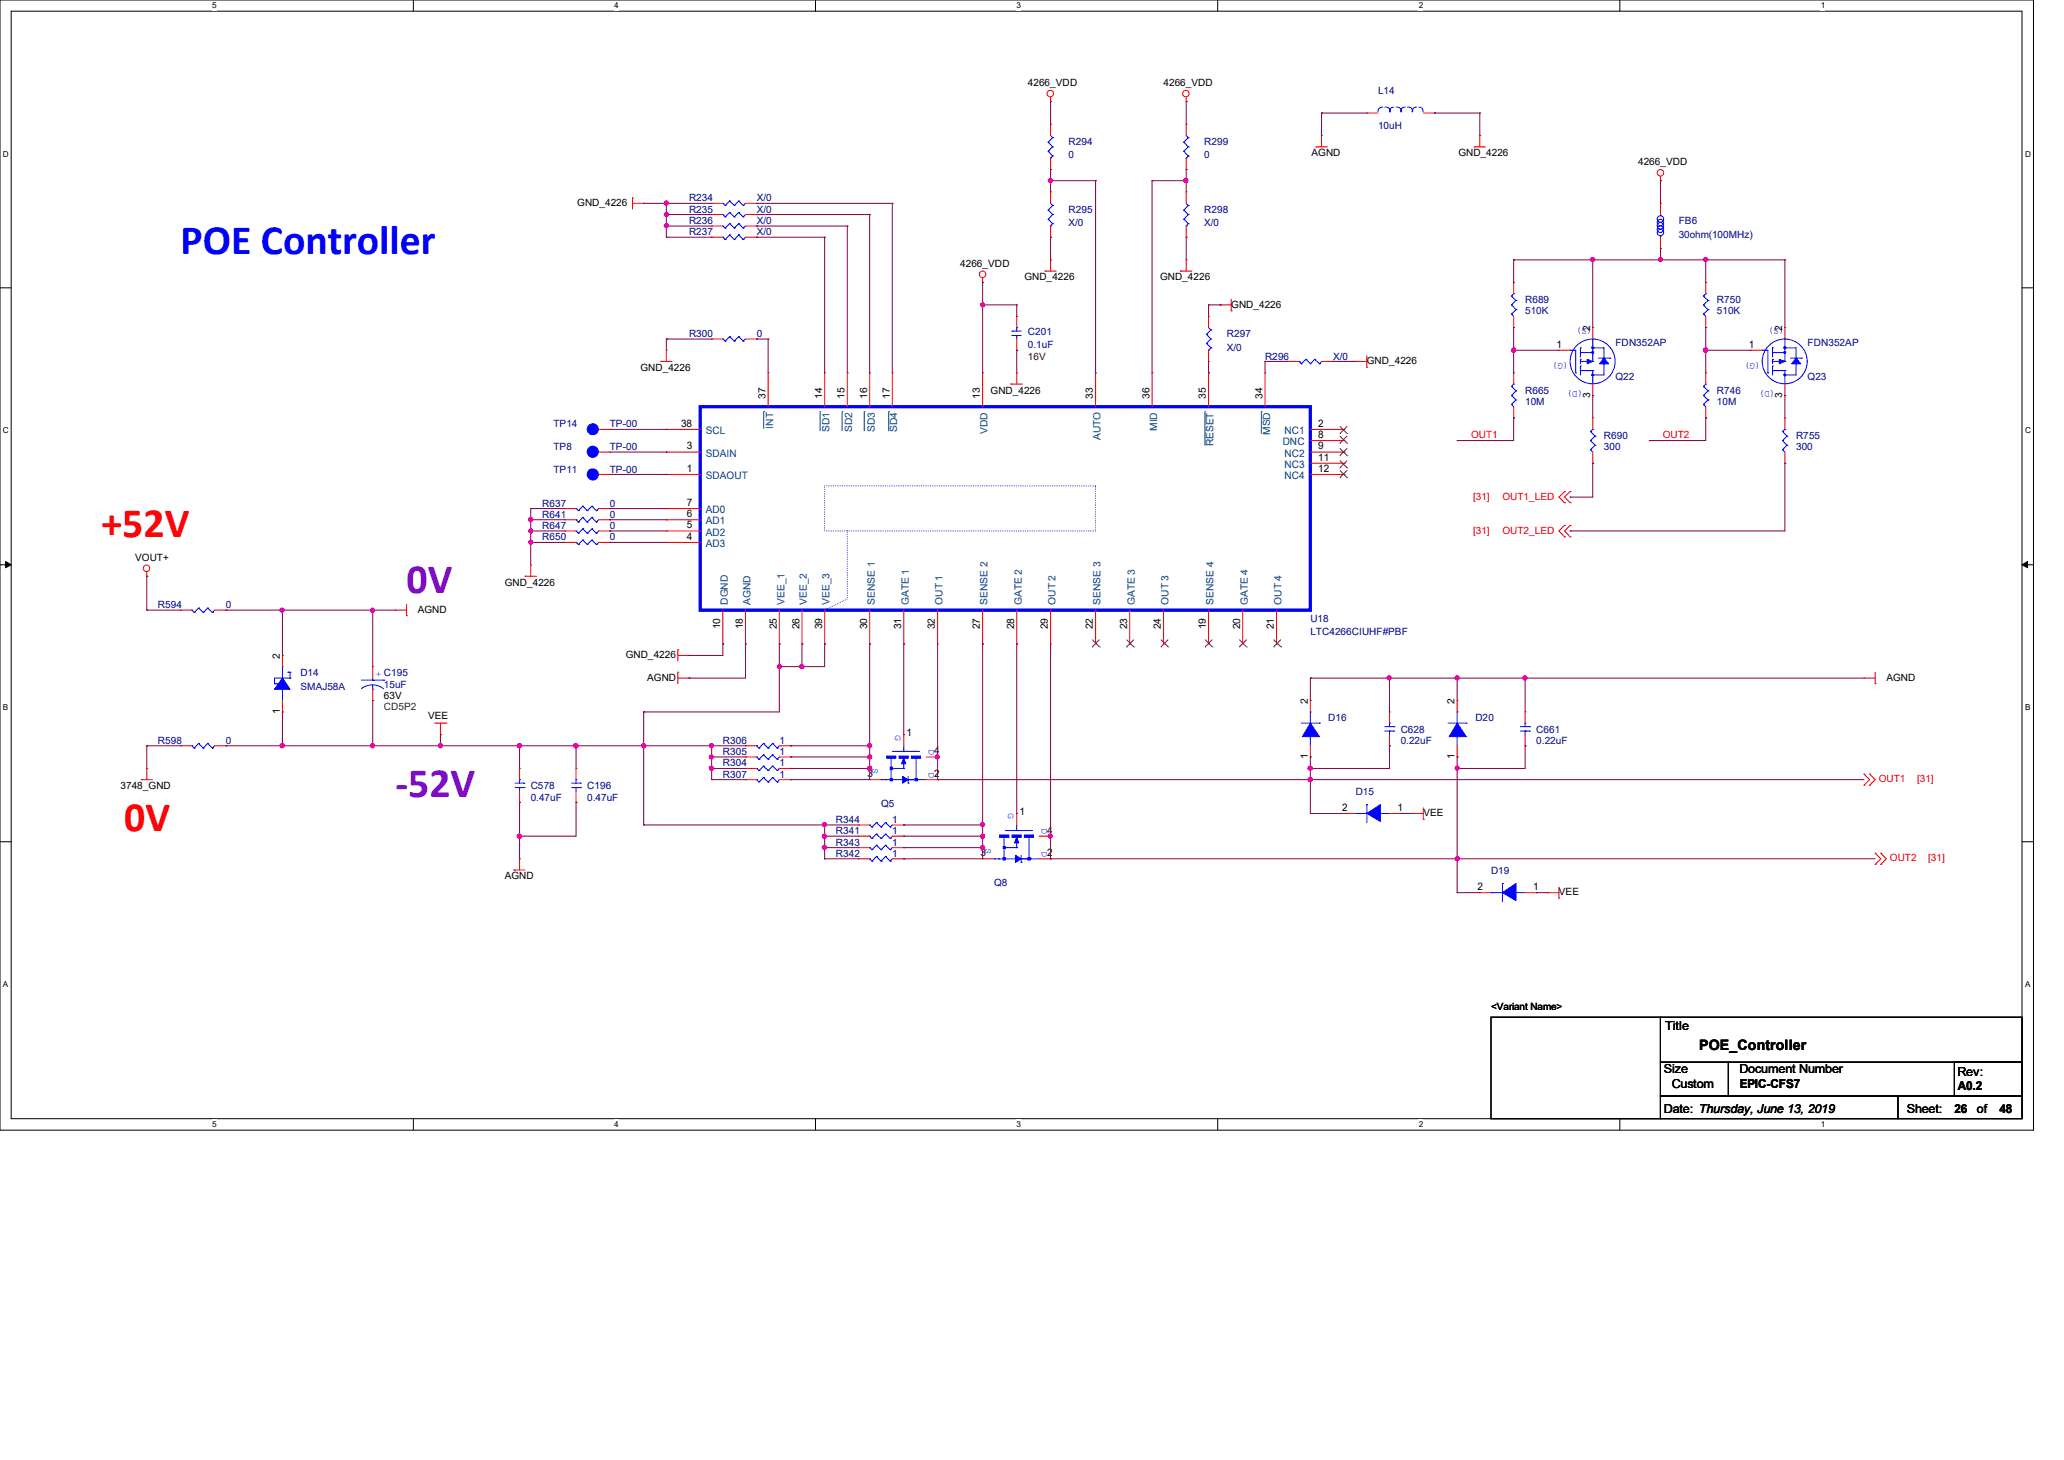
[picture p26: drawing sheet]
<svg xmlns="http://www.w3.org/2000/svg" width="297mm" height="210mm" viewBox="0 0 297 210" stroke-linecap="round" stroke-linejoin="round" font-family="sans-serif">
<defs><g id="words">
<text font-size="6" fill="#00f" x="26" y="36.6">POE Controller</text>
<g font-size="6" fill="#f00">
<text x="14.6" y="77.2">+52V</text>
<text x="17.9" y="119.5">0V</text>
</g>
<g font-size="6" fill="#8000ff">
<text x="58.5" y="85.3">0V</text>
<text x="56.9" y="114.6">-52V</text>
</g>
<text font-size="2.1" x="244.5" y="151">POE_Controller</text>
<g font-size="1.8">
<text x="239.6" y="148.2">Title</text>
<text x="239.4" y="154.4">Size</text>
<text x="250.3" y="154.4">Document Number</text>
<text x="281.7" y="154.7">Rev:</text>
<text x="239.4" y="160.1">Date: Thursday, June 13, 2019</text>
<text x="240.6" y="156.5">Custom</text>
<text x="250.3" y="156.5">EPIC-CFS7</text>
<text x="274.4" y="160.1">Sheet:</text>
<text x="281.2" y="160.1">26</text>
<text x="281.7" y="156.7">A0.2</text>
<text x="284.5" y="160.1">of</text>
<text x="287.7" y="160.1">48</text>
</g>
<g font-size="1.5">
<text x="224" y="50">1</text>
<text x="251.6" y="50">1</text>
<text x="98" y="61.4">38</text>
<text x="98.8" y="64.6">3</text>
<text x="189.7" y="61.4">2</text>
<text x="189.7" y="63">8</text>
<text x="189.7" y="64.6">9</text>
<text x="98.8" y="67.9">1</text>
<text x="189.7" y="66.3">11</text>
<text x="189.7" y="67.9">12</text>
<text x="98.8" y="72.8">7</text>
<text x="98.8" y="74.4">6</text>
<text x="98.8" y="76">5</text>
<text x="98.8" y="77.6">4</text>
<text x="130.4" y="105.8">1</text>
<text x="124.8" y="111.8">3</text>
<text x="134.4" y="111.8">2</text>
<text x="134.4" y="108.5">4</text>
<text x="146.7" y="117.2">1</text>
<text x="150.7" y="119.9">4</text>
<text x="193.1" y="116.6">2</text>
<text x="201.1" y="116.6">1</text>
<text x="141.1" y="123.1">3</text>
<text x="150.7" y="123.1">2</text>
<text x="212.6" y="128">2</text>
<text x="220.6" y="128">1</text>
</g>
<g font-size="1.5" fill="#004080">
<text x="101.6" y="62.4">SCL</text>
<text x="101.6" y="65.7">SDAIN</text>
<text x="184.6" y="64">DNC</text>
<text x="184.8" y="62.4">NC1</text>
<text x="184.8" y="65.7">NC2</text>
<text x="101.6" y="68.9">SDAOUT</text>
<text x="184.8" y="67.3">NC3</text>
<text x="184.8" y="68.9">NC4</text>
<text x="101.6" y="73.8">AD0</text>
<text x="101.6" y="75.4">AD1</text>
<text x="101.6" y="77">AD2</text>
<text x="101.6" y="78.7">AD3</text>
</g>
<g font-size="1.4">
<text x="147.9" y="12.4">4266_VDD</text>
<text x="167.4" y="12.4">4266_VDD</text>
<text x="188.7" y="22.5">AGND</text>
<text x="209.9" y="22.5">GND_4226</text>
<text x="235.7" y="23.8">4266_VDD</text>
<text x="83.1" y="29.6">GND_4226</text>
<text x="138.2" y="38.4">4266_VDD</text>
<text x="147.4" y="40.3">GND_4226</text>
<text x="166.9" y="40.3">GND_4226</text>
<text x="177.2" y="44.2">GND_4226</text>
<text x="228.8" y="47.6" transform="rotate(-90 228.8 47.6)">2</text>
<text x="256.5" y="47.6" transform="rotate(-90 256.5 47.6)">2</text>
<text x="92.2" y="53.3">GND_4226</text>
<text x="196.7" y="52.4">GND_4226</text>
<text x="110.2" y="57.4" transform="rotate(-90 110.2 57.4)">37</text>
<text x="118.3" y="57.4" transform="rotate(-90 118.3 57.4)">14</text>
<text x="121.5" y="57.4" transform="rotate(-90 121.5 57.4)">15</text>
<text x="124.8" y="57.4" transform="rotate(-90 124.8 57.4)">16</text>
<text x="128" y="57.4" transform="rotate(-90 128 57.4)">17</text>
<text x="141" y="57.4" transform="rotate(-90 141 57.4)">13</text>
<text x="142.5" y="56.6">GND_4226</text>
<text x="157.3" y="57.4" transform="rotate(-90 157.3 57.4)">33</text>
<text x="165.4" y="57.4" transform="rotate(-90 165.4 57.4)">36</text>
<text x="173.5" y="57.4" transform="rotate(-90 173.5 57.4)">35</text>
<text x="181.7" y="57.4" transform="rotate(-90 181.7 57.4)">34</text>
<text x="228.8" y="57.2" transform="rotate(-90 228.8 57.2)">3</text>
<text x="256.5" y="57.2" transform="rotate(-90 256.5 57.2)">3</text>
<text x="19.5" y="80.7">VOUT+</text>
<text x="60.1" y="88.1">AGND</text>
<text x="72.6" y="84.2">GND_4226</text>
<text x="40.3" y="94.7" transform="rotate(-90 40.3 94.7)">2</text>
<text x="90" y="94.7">GND_4226</text>
<text x="103.6" y="90.5" transform="rotate(-90 103.6 90.5)">10</text>
<text x="106.9" y="90.5" transform="rotate(-90 106.9 90.5)">18</text>
<text x="111.8" y="90.5" transform="rotate(-90 111.8 90.5)">25</text>
<text x="115" y="90.5" transform="rotate(-90 115 90.5)">26</text>
<text x="118.3" y="90.5" transform="rotate(-90 118.3 90.5)">39</text>
<text x="124.8" y="90.5" transform="rotate(-90 124.8 90.5)">30</text>
<text x="129.7" y="90.5" transform="rotate(-90 129.7 90.5)">31</text>
<text x="134.5" y="90.5" transform="rotate(-90 134.5 90.5)">32</text>
<text x="141" y="90.5" transform="rotate(-90 141 90.5)">27</text>
<text x="145.9" y="90.5" transform="rotate(-90 145.9 90.5)">28</text>
<text x="150.8" y="90.5" transform="rotate(-90 150.8 90.5)">29</text>
<text x="157.3" y="90.5" transform="rotate(-90 157.3 90.5)">22</text>
<text x="162.2" y="90.5" transform="rotate(-90 162.2 90.5)">23</text>
<text x="167.1" y="90.5" transform="rotate(-90 167.1 90.5)">24</text>
<text x="173.5" y="90.5" transform="rotate(-90 173.5 90.5)">19</text>
<text x="178.4" y="90.5" transform="rotate(-90 178.4 90.5)">20</text>
<text x="183.3" y="90.5" transform="rotate(-90 183.3 90.5)">21</text>
<text x="55.2" y="100.5">63V</text>
<text x="93.1" y="97.9">AGND</text>
<text x="188.2" y="101.3" transform="rotate(-90 188.2 101.3)">2</text>
<text x="209.3" y="101.3" transform="rotate(-90 209.3 101.3)">2</text>
<text x="271.4" y="97.9">AGND</text>
<text x="40.3" y="102.7" transform="rotate(-90 40.3 102.7)">1</text>
<text x="61.6" y="103.4">VEE</text>
<text x="17.4" y="113.5">3748_GND</text>
<text x="188.2" y="109.2" transform="rotate(-90 188.2 109.2)">1</text>
<text x="209.3" y="109.2" transform="rotate(-90 209.3 109.2)">1</text>
<text x="204.8" y="117.4">VEE</text>
<text x="72.6" y="126.5">AGND</text>
<text x="224.3" y="128.8">VEE</text>
<text x="214.6" y="145.2">&lt;Variant Name&gt;</text>
</g>
<g font-size="1.4" fill="#000080">
<text x="198.3" y="13.5">L14</text>
<text x="153.8" y="20.8">R294</text>
<text x="153.8" y="22.8">0</text>
<text x="173.3" y="20.8">R299</text>
<text x="173.3" y="22.8">0</text>
<text x="198.3" y="18.6">10uH</text>
<text x="99.1" y="29">R234</text>
<text x="108.9" y="29">X/0</text>
<text x="99.1" y="32.2">R236</text>
<text x="99.1" y="33.9">R237</text>
<text x="99.1" y="30.6">R235</text>
<text x="108.9" y="32.2">X/0</text>
<text x="108.9" y="33.9">X/0</text>
<text x="108.9" y="30.6">X/0</text>
<text x="153.8" y="30.6">R295</text>
<text x="153.8" y="32.6">X/0</text>
<text x="173.3" y="30.6">R298</text>
<text x="173.3" y="32.6">X/0</text>
<text x="241.6" y="32.2">FB6</text>
<text x="241.6" y="34.2">30ohm(100MHz)</text>
<text x="219.5" y="43.6">R689</text>
<text x="219.5" y="45.2">510K</text>
<text x="247.1" y="43.6">R750</text>
<text x="247.1" y="45.2">510K</text>
<text x="99.1" y="48.5">R300</text>
<text x="108.9" y="48.5">0</text>
<text x="147.9" y="48.2">C201</text>
<text x="147.9" y="50.1">0.1uF</text>
<text x="176.5" y="48.5">R297</text>
<text x="176.5" y="50.4">X/0</text>
<text x="182" y="51.7">R296</text>
<text x="191.8" y="51.7">X/0</text>
<text x="232.5" y="49.8">FDN352AP</text>
<text x="260.1" y="49.8">FDN352AP</text>
<text x="219.5" y="56.6">R665</text>
<text x="219.5" y="58.3">10M</text>
<text x="232.5" y="54.7">Q22</text>
<text x="247.1" y="56.6">R746</text>
<text x="247.1" y="58.3">10M</text>
<text x="260.1" y="54.7">Q23</text>
<text x="79.6" y="61.5">TP14</text>
<text x="79.6" y="64.7">TP8</text>
<text x="87.8" y="61.5">TP-00</text>
<text x="87.8" y="64.7">TP-00</text>
<text x="230.8" y="63.1">R690</text>
<text x="230.8" y="64.7">300</text>
<text x="258.5" y="63.1">R755</text>
<text x="258.5" y="64.7">300</text>
<text x="79.6" y="68">TP11</text>
<text x="87.8" y="68">TP-00</text>
<text x="78" y="77.7">R650</text>
<text x="78" y="74.5">R641</text>
<text x="78" y="76.1">R647</text>
<text x="78" y="72.9">R637</text>
<text x="87.8" y="77.7">0</text>
<text x="87.8" y="74.5">0</text>
<text x="87.8" y="76.1">0</text>
<text x="87.8" y="72.9">0</text>
<text x="22.7" y="87.5">R594</text>
<text x="32.5" y="87.5">0</text>
<text x="188.6" y="89.5">U18</text>
<text x="188.6" y="91.4">LTC4266CIUHF#PBF</text>
<text x="43.2" y="97.2">D14</text>
<text x="43.2" y="99.2">SMAJ58A</text>
<text x="55.2" y="98.9">15uF</text>
<text x="22.7" y="107">R598</text>
<text x="32.5" y="107">0</text>
<text x="104" y="107">R306</text>
<text x="112.1" y="107">1</text>
<text x="191.1" y="103.8">D16</text>
<text x="201.6" y="105.4">C628</text>
<text x="201.6" y="107">0.22uF</text>
<text x="212.3" y="103.8">D20</text>
<text x="221.1" y="105.4">C661</text>
<text x="221.1" y="107">0.22uF</text>
<text x="76.4" y="113.5">C578</text>
<text x="84.5" y="113.5">C196</text>
<text x="104" y="111.9">R307</text>
<text x="104" y="110.2">R304</text>
<text x="104" y="108.6">R305</text>
<text x="112.1" y="111.9">1</text>
<text x="112.1" y="110.2">1</text>
<text x="112.1" y="108.6">1</text>
<text x="76.4" y="115.1">0.47uF</text>
<text x="84.5" y="115.1">0.47uF</text>
<text x="120.3" y="118.4">R344</text>
<text x="126.8" y="116.1">Q5</text>
<text x="128.4" y="118.4">1</text>
<text x="195.1" y="114.3">D15</text>
<text x="120.3" y="123.3">R342</text>
<text x="120.3" y="120">R341</text>
<text x="120.3" y="121.6">R343</text>
<text x="128.4" y="123.3">1</text>
<text x="128.4" y="120">1</text>
<text x="128.4" y="121.6">1</text>
<text x="214.6" y="125.7">D19</text>
<text x="143" y="127.5">Q8</text>
</g>
<g font-size="1.4" fill="#00f">
<text x="229.2" y="47.2" transform="rotate(-180 229.2 47.2)">(S)</text>
<text x="256.8" y="47.2" transform="rotate(-180 256.8 47.2)">(S)</text>
<text x="225.7" y="52.3" transform="rotate(-180 225.7 52.3)">(G)</text>
<text x="253.4" y="52.3" transform="rotate(-180 253.4 52.3)">(G)</text>
<text x="227.9" y="56.2" transform="rotate(-180 227.9 56.2)">(D)</text>
<text x="255.5" y="56.2" transform="rotate(-180 255.5 56.2)">(D)</text>
<text x="54.1" y="97.4">+ C195</text>
</g>
<text font-size="1.4" fill="#400000" x="147.9" y="51.7">16V</text>
<g font-size="1.4" fill="#004080">
<text x="111.3" y="61.6" transform="rotate(-90 111.3 61.6)">INT</text>
<text x="119.4" y="62.1" transform="rotate(-90 119.4 62.1)">SD1</text>
<text x="122.6" y="62.1" transform="rotate(-90 122.6 62.1)">SD2</text>
<text x="125.9" y="62.1" transform="rotate(-90 125.9 62.1)">SD3</text>
<text x="129.1" y="62.1" transform="rotate(-90 129.1 62.1)">SD4</text>
<text x="142.1" y="62.4" transform="rotate(-90 142.1 62.4)">VDD</text>
<text x="158.4" y="63.3" transform="rotate(-90 158.4 63.3)">AUTO</text>
<text x="166.5" y="61.9" transform="rotate(-90 166.5 61.9)">MID</text>
<text x="174.6" y="64.2" transform="rotate(-90 174.6 64.2)">RESET</text>
<text x="182.8" y="62.5" transform="rotate(-90 182.8 62.5)">MSD</text>
<text x="104.7" y="87" transform="rotate(-90 104.7 87)">DGND</text>
<text x="108" y="87" transform="rotate(-90 108 87)">AGND</text>
<text x="112.9" y="87" transform="rotate(-90 112.9 87)">VEE_1</text>
<text x="116.1" y="87" transform="rotate(-90 116.1 87)">VEE_2</text>
<text x="119.4" y="87" transform="rotate(-90 119.4 87)">VEE_3</text>
<text x="125.9" y="87" transform="rotate(-90 125.9 87)">SENSE 1</text>
<text x="130.8" y="87" transform="rotate(-90 130.8 87)">GATE 1</text>
<text x="135.6" y="87" transform="rotate(-90 135.6 87)">OUT 1</text>
<text x="142.1" y="87" transform="rotate(-90 142.1 87)">SENSE 2</text>
<text x="147" y="87" transform="rotate(-90 147 87)">GATE 2</text>
<text x="151.9" y="87" transform="rotate(-90 151.9 87)">OUT 2</text>
<text x="158.4" y="87" transform="rotate(-90 158.4 87)">SENSE 3</text>
<text x="163.3" y="87" transform="rotate(-90 163.3 87)">GATE 3</text>
<text x="168.2" y="87" transform="rotate(-90 168.2 87)">OUT 3</text>
<text x="174.6" y="87" transform="rotate(-90 174.6 87)">SENSE 4</text>
<text x="179.5" y="87" transform="rotate(-90 179.5 87)">GATE 4</text>
<text x="184.4" y="87" transform="rotate(-90 184.4 87)">OUT 4</text>
</g>
<g font-size="1.4" fill="#f00">
<text x="211.7" y="63">OUT1</text>
<text x="239.3" y="63">OUT2</text>
<text x="212" y="71.9">[31]</text>
<text x="216.2" y="71.9">OUT1_LED</text>
<text x="212" y="76.8">[31]</text>
<text x="216.2" y="76.8">OUT2_LED</text>
<text x="270.3" y="112.5">OUT1</text>
<text x="275.9" y="112.5">[31]</text>
<text x="272" y="123.9">OUT2</text>
<text x="277.5" y="123.9">[31]</text>
</g>
<text font-size="1.4" fill="#008000" x="55.2" y="102.1">CD5P2</text>
<g font-size="1.3" fill="#00f">
<text x="128.8" y="105.7" transform="rotate(90 128.8 105.7)">G</text>
<text x="133.7" y="107.8" transform="rotate(90 133.7 107.8)">D</text>
<text x="125.5" y="110.5" transform="rotate(90 125.5 110.5)">S</text>
<text x="133.7" y="111" transform="rotate(90 133.7 111)">D</text>
<text x="145.1" y="117" transform="rotate(90 145.1 117)">G</text>
<text x="149.9" y="119.1" transform="rotate(90 149.9 119.1)">D</text>
<text x="141.8" y="121.9" transform="rotate(90 141.8 121.9)">S</text>
<text x="149.9" y="122.4" transform="rotate(90 149.9 122.4)">D</text>
</g>
<g font-size="1.2">
<text x="30.5" y="1.2">5</text>
<text x="88.4" y="1.2">4</text>
<text x="146.3" y="1.2">3</text>
<text x="204.1" y="1.2">2</text>
<text x="262" y="1.2">1</text>
<text x=".4" y="22.6">D</text>
<text x="291.4" y="22.6">D</text>
<text x=".4" y="62.3">C</text>
<text x="291.4" y="62.3">C</text>
<text x=".4" y="102.2">B</text>
<text x="291.4" y="102.2">B</text>
<text x=".4" y="142">A</text>
<text x="291.4" y="142">A</text>
<text x="30.5" y="162.1">5</text>
<text x="88.4" y="162.1">4</text>
<text x="146.3" y="162.1">3</text>
<text x="204.1" y="162.1">2</text>
<text x="262" y="162.1">1</text>
</g>
</g></defs>
<path d="M0 0h292.6v162.6h-292.6zM1.6 1.6h289.4v159.3h-289.4z" fill="none" stroke="#000" stroke-width=".14"/>
<g fill="#fff">
<path d="M30.5 .2h.6v1.3h-.6z"/>
<path d="M30.5 161.1h.6v1.3h-.6z"/>
</g>
<path d="M59.5 0v1.6M59.5 160.9v1.6" fill="none" stroke="#000" stroke-width=".14"/>
<g fill="#fff">
<path d="M88.4 .2h.6v1.3h-.6z"/>
<path d="M88.4 161.1h.6v1.3h-.6z"/>
</g>
<path d="M117.3 0v1.6M117.3 160.9v1.6" fill="none" stroke="#000" stroke-width=".14"/>
<g fill="#fff">
<path d="M146.3 .2h.6v1.3h-.6z"/>
<path d="M146.3 161.1h.6v1.3h-.6z"/>
</g>
<path d="M175.2 0v1.6M175.2 160.9v1.6" fill="none" stroke="#000" stroke-width=".14"/>
<g fill="#fff">
<path d="M204.1 .2h.6v1.3h-.6z"/>
<path d="M204.1 161.1h.6v1.3h-.6z"/>
</g>
<path d="M233.1 0v1.6M233.1 160.9v1.6" fill="none" stroke="#000" stroke-width=".14"/>
<g fill="#fff">
<path d="M262 .2h.6v1.3h-.6z"/>
<path d="M262 161.1h.6v1.3h-.6z"/>
<path d="M.4 21.5h.8v1.3h-.8z"/>
<path d="M291.4 21.5h.8v1.3h-.8z"/>
<path d="M.4 61.3h.8v1.3h-.8z"/>
<path d="M291.4 61.3h.8v1.3h-.8z"/>
</g>
<path d="M0 41.4h1.6M291 41.4h1.6" fill="none" stroke="#000" stroke-width=".14"/>
<g fill="#fff">
<path d="M.4 101.1h.7v1.3h-.7z"/>
<path d="M291.4 101.1h.7v1.3h-.7z"/>
</g>
<path d="M0 81.2h1.6M291 81.2h1.6" fill="none" stroke="#000" stroke-width=".14"/>
<path d="M.8 80.8l.8 .4-.8 .5zM291 81.2l.8-.4v.9z" fill="#000" stroke="#000" stroke-width=".14"/>
<g fill="#fff">
<path d="M.4 141h.7v1.3h-.7z"/>
<path d="M291.4 141h.7v1.3h-.7z"/>
</g>
<path d="M0 121.1h1.6M291 121.1h1.6M214.5 146.3h24.4v14.6h-24.4zM238.9 152.8h9.8v4.8h-9.8zM238.9 157.6h34.2v3.3h-34.2zM238.9 146.3h52.1v6.5h-52.1zM248.7 152.8h42.3v4.8h-42.3zM273.1 157.6h17.9v3.3h-17.9zM281.2 152.8h9.8v4.8h-9.8z" fill="none" stroke="#000" stroke-width=".14"/>
<g fill="none" stroke="#f00" stroke-width=".14">
<path d="M151.2 14.6h.1M151.2 17.9h.1M151.2 14v.6M151.2 17.9v1.6M170.7 14.6h.1M170.7 17.9h.1M170.7 14v.6M170.7 17.9v1.6M190.2 19.5h.1M190.2 19.5v1.6M196.7 16.3h.1M196.7 16.3h1.6"/>
<path d="M204.8 16.3h1.6M206.4 16.3h.1M212.9 19.5h.1M212.9 19.5v1.6M91 28.4h.1M91 28.4v1.7M91 29.3h1.6M92.6 29.3h.1M102.4 32.5h.1M102.4 34.1h.1M102.4 30.9h.1M102.4 29.3h.1"/>
<path d="M102.4 29.3h1.6M102.4 32.5h1.6M102.4 34.1h1.6M102.4 30.9h1.6M107.3 29.3h1.6M107.3 32.5h1.6M107.3 34.1h1.6M107.3 30.9h1.6M108.9 32.5h.1M108.9 34.1h.1M108.9 30.9h.1M108.9 29.3h.1"/>
<path d="M141.4 40v.6M150.4 39h.1M150.4 39h1.6M151.2 37.4h.1M151.2 24.4h.1M151.2 27.6h.1M151.2 34.1h.1M151.2 22.7v1.7M151.2 27.6v1.7M151.2 32.5v1.6M151.2 37.4v1.6M169.8 39h.1"/>
<path d="M169.8 39h1.7M170.7 37.4h.1M170.7 24.4h.1M170.7 27.6h.1M170.7 34.1h.1M170.7 22.7v1.7M170.7 27.6v1.7M170.7 32.5v1.6M170.7 37.4v1.6M189.4 21.1h.1M189.4 21.1h1.6M212.1 21.1h.1"/>
<path d="M212.1 21.1h1.6M238.9 26h.1M238.9 35.7h.1M238.9 29.3h.1M238.9 25.4v.6M238.9 29.3v1.6M238.9 34.1v1.6M95.1 52h.1M95.1 52h1.6M95.9 50.4h.1M95.9 50.4v1.6M102.4 48.8h.1"/>
<path d="M102.4 48.8h1.6M107.3 48.8h1.6M108.9 48.8h.1M110.5 53.6h.1M110.5 53.6v4.9M118.7 53.6h.1M118.7 53.6v4.9M121.9 53.6h.1M121.9 53.6v4.9M125.1 53.6h.1M125.1 53.6v4.9M128.4 53.6h.1"/>
<path d="M128.4 53.6v4.9M141.4 40.6h.1M141.4 53.6h.1M141.4 53.6v4.9M145.5 55.2h.1M145.5 55.2h1.6M146.3 53.6h.1M146.3 50.4h.1M146.3 45.5h.1M146.3 45.5v1.6M146.3 48.8v1.6M146.3 53.6v1.6"/>
<path d="M157.6 53.6h.1M157.6 53.6v4.9M165.8 53.6h.1M165.8 53.6v4.9M173.9 45.5h.1M173.9 52h.1M173.9 53.6h.1M173.9 45.5v1.6M173.9 50.4v1.6M173.9 53.6v4.9M175.6 43.9h.1M175.6 43.9h1.6"/>
<path d="M177.2 44.7h.1M177.2 43.1v1.6M182 53.6h.1M182 53.6v4.9M185.3 52h.1M185.3 52h1.6M190.2 52h1.6M191.8 52h.1M195.1 52h.1M195.1 52h1.6M196.7 52.8h.1M196.7 51.2v1.6"/>
<path d="M217.8 53.6h.1M217.8 47.1h.1M217.8 40.6h.1M217.8 40.6v1.6M217.8 45.5v1.6M217.8 53.6v1.6M217.8 58.5v1.6M224.3 50.4h.1M224.3 50.4h1.6M229.2 56.9h.1M229.2 47.1h.1M229.2 47.1v1.7"/>
<path d="M229.2 55.2v1.7M245.4 47.1h.1M245.4 40.6h.1M245.4 53.6h.1M245.4 40.6v1.6M245.4 45.5v1.6M245.4 53.6v1.6M245.4 58.5v1.6M252 50.4h.1M252 50.4h1.6M256.8 56.9h.1M256.8 47.1h.1"/>
<path d="M256.8 47.1v1.7M256.8 55.2v1.7M81.3 78h.1M81.3 74.8h.1M81.3 76.4h.1M81.3 73.2h.1M81.3 78h1.6M81.3 74.8h1.6M81.3 76.4h1.6M81.3 73.2h1.6M86.1 78h1.7M86.1 74.8h1.7"/>
<path d="M86.1 61.8h1.7M86.1 65h1.7M86.1 68.2h1.7M86.1 76.4h1.7M86.1 73.2h1.7M87.8 78h.1M87.8 74.8h.1M87.8 61.8h.1M87.8 65h.1M87.8 68.2h.1M87.8 76.4h.1M87.8 73.2h.1"/>
<path d="M95.9 73.2h.1M95.9 74.8h.1M95.9 76.4h.1M95.9 78h.1M95.9 61.8h.1M95.9 65h.1M95.9 68.2h.1M95.9 78h4.9M95.9 74.8h4.9M95.9 61.8h4.9M95.9 65h4.9M95.9 68.2h4.9"/>
<path d="M95.9 76.4h4.9M95.9 73.2h4.9M188.6 61.8h4.8M188.6 65h4.8M188.6 68.2h4.8M188.6 63.4h4.8M188.6 66.6h4.8M193.4 61.8h.1M193.4 63.4h.1M193.4 65h.1M193.4 66.6h.1M193.4 68.2h.1"/>
<path d="M217.8 60.1h.1M225.1 75.6h.1M225.1 77.2h.1M225.1 70.7h.1M225.1 72.3h.1M225.1 75.6l-.8 .8 .8 .8M225.1 70.7l-.8 .8 .8 .8M225.9 75.6h.1M225.9 77.2h.1M225.9 70.7h.1M225.9 72.3h.1M225.9 75.6l-.8 .8 .8 .8"/>
<path d="M225.9 70.7l-.8 .8 .8 .8M229.2 66.6h.1M229.2 60.1h.1M229.2 60.1v1.7M229.2 65v1.6M245.4 60.1h.1M256.8 66.6h.1M256.8 60.1h.1M256.8 60.1v1.7M256.8 65v1.6M21.1 82.9h.1M21.1 82.3v.6"/>
<path d="M26 87.8h.1M26 87.8h1.6M30.9 87.8h1.6M32.5 87.8h.1M40.6 94.3h.1M40.6 94.3v1.6M53.6 95.9h.1M53.6 95.9v1.6M53.6 99.1v1.7M56.9 87.8h.1M56.9 87.8h1.6M58.5 88.6h.1"/>
<path d="M58.5 87v1.6M75.6 82.9h.1M75.6 82.9h1.6M76.4 81.3h.1M76.4 81.3v1.6M97.5 93.5h.1M97.5 96.7h.1M97.5 97.5h1.6M97.5 93.5v1.6M97.5 96.7v1.6M97.5 94.3h1.6M99.1 94.3h.1"/>
<path d="M99.1 97.5h.1M104 92.6h.1M104 87.8v4.8M107.3 92.6h.1M107.3 87.8v4.8M112.1 92.6h.1M112.1 87.8v4.8M115.4 92.6h.1M115.4 87.8v4.8M118.7 92.6h.1M118.7 87.8v4.8M125.1 92.6h.1"/>
<path d="M125.1 87.8v4.8M130 92.6h.1M130 87.8v4.8M134.9 92.6h.1M134.9 87.8v4.8M141.4 92.6h.1M141.4 87.8v4.8M146.3 92.6h.1M146.3 87.8v4.8M151.2 92.6h.1M151.2 87.8v4.8M157.6 92.6h.1"/>
<path d="M157.6 87.8v4.8M162.6 92.6h.1M162.6 87.8v4.8M167.4 92.6h.1M167.4 87.8v4.8M173.9 92.6h.1M173.9 87.8v4.8M178.8 92.6h.1M178.8 87.8v4.8M183.7 92.6h.1M183.7 87.8v4.8M268.2 97.5h.1"/>
<path d="M268.2 97.5h1.6M269.8 98.3h.1M269.8 96.7v1.6M20.3 112.1h.1M20.3 112.1h1.6M21.1 110.5h.1M21.1 110.5v1.6M26 107.3h.1M26 107.3h1.6M30.9 107.3h1.6M32.5 107.3h.1M40.6 102.4h.1"/>
<path d="M40.6 100.8v1.6M53.6 100.8h.1M62.6 104h1.6M63.4 105.7h.1M63.4 104v1.7M64.2 104h.1M74.8 115.4h.1M74.8 110.5h.1M74.8 110.5v1.6M74.8 113.8v1.6M82.9 115.4h.1M82.9 110.5h.1"/>
<path d="M82.9 110.5v1.6M82.9 113.8v1.6M107.3 112.1h.1M107.3 107.3h.1M107.3 110.5h.1M107.3 108.9h.1M107.3 112.1h1.6M107.3 107.3h1.6M107.3 108.9h1.6M107.3 110.5h1.6M112.1 112.1h1.7M112.1 107.3h1.7"/>
<path d="M112.1 108.9h1.7M112.1 110.5h1.7M113.8 112.1h.1M113.8 107.3h.1M113.8 110.5h.1M113.8 108.9h.1M123.5 118.7h.1M123.5 118.7h1.6M125.1 112.1h.1M125.1 112.1h1.7M128.4 118.7h1.6M130 105.7h.1"/>
<path d="M130 118.7h.1M130 105.7v1.6M133.3 112.1h1.6M133.3 108.9h1.6M134.9 112.1h.1M134.9 108.9h.1M146.3 117h.1M146.3 117v1.7M188.6 108.9h.1M188.6 100.8h.1M188.6 100.8v1.6M188.6 107.3v1.6"/>
<path d="M193.4 117h.1M193.4 117h1.7M199.9 107.3h.1M199.9 102.4h.1M199.9 117h1.6M199.9 102.4v1.6M199.9 105.7v1.6M201.5 117h.1M203.2 117h.1M203.2 117h1.6M204.8 117.9h.1M204.8 116.2v1.7"/>
<path d="M209.7 108.9h.1M209.7 100.8h.1M209.7 100.8v1.6M209.7 107.3v1.6M219.5 107.3h.1M219.5 102.4h.1M219.5 102.4v1.6M219.5 105.7v1.6M268.2 111.3h.1M268.2 112.9h.1M268.2 111.3l.8 .8-.8 .8M269 111.3h.1"/>
<path d="M269 112.9h.1M269 111.3l.8 .8-.8 .8M74 125.1h.1M74 125.1h1.6M74.8 123.5h.1M74.8 123.5v1.6M123.5 123.5h.1M123.5 120.3h.1M123.5 121.9h.1M123.5 123.5h1.6M123.5 120.3h1.6M123.5 121.9h1.6"/>
<path d="M128.4 123.5h1.6M128.4 120.3h1.6M128.4 121.9h1.6M130 123.5h.1M130 120.3h.1M130 121.9h.1M141.4 123.5h.1M141.4 123.5h1.6M149.5 123.5h1.7M149.5 120.3h1.7M151.2 123.5h.1M151.2 120.3h.1"/>
<path d="M212.9 128.4h.1M212.9 128.4h1.6M219.5 128.4h1.6M221.1 128.4h.1M222.7 128.4h.1M222.7 128.4h1.6M224.3 129.2h.1M224.3 127.6v1.6M269.8 122.7h.1M269.8 124.3h.1M269.8 122.7l.8 .8-.8 .8M270.6 122.7h.1"/>
<path d="M270.6 124.3h.1M270.6 122.7l.8 .8-.8 .8"/>
<circle cx="151.1" cy="13.5" r=".47"/>
<circle cx="170.6" cy="13.5" r=".47"/>
<circle cx="141.4" cy="39.5" r=".47"/>
<circle cx="238.9" cy="24.8" r=".47"/>
<circle cx="21.1" cy="81.7" r=".47"/>
</g>
<g fill="none" stroke="#00f" stroke-width=".14">
<path d="M151.2 19.5l.3 .3M151.5 19.8h.1M151.5 19.8l-.7 .6M170.7 19.5l.3 .3M171 19.8h.1M171 19.8l-.7 .6M199 15.4a.58 .58 0 0 0-.7 .7M199.3 15.4a.6 .6 0 0 1 .7 .7M200.6 15.4a.56 .56 0 0 0-.6 .7M200.9 15.4a.59 .59 0 0 1 .8 .7M202.2 15.4a.58 .58 0 0 0-.6 .7M202.5 15.4a.58 .58 0 0 1 .8 .7"/>
<path d="M203.8 15.4a.57 .57 0 0 0-.6 .7M204.2 15.4a.55 .55 0 0 1 .6 .7M104 32.5h.1M104 34.1h.1M104 30.9h.1M104 29.3h.1M104 32.5l.4 .3M104 34.1l.4 .4M104 30.9l.4 .3M104 29.3l.4 .2M104.4 32.8h.1M104.4 34.5h.1"/>
<path d="M104.4 31.2h.1M104.4 29.5h.1M105 32.2h.1M105 33.8h.1M105 30.6h.1M105 28.9h.1M105 32.2l-.6 .6M105 32.2l.7 .6M105 33.8l-.6 .7M105 33.8l.7 .7M105 30.6l-.6 .6M105 30.6l.7 .6"/>
<path d="M105 28.9l-.6 .6M105 28.9l.7 .6M105.7 32.8h.1M105.7 34.5h.1M105.7 31.2h.1M105.7 29.5h.1M106.3 32.2h.1M106.3 33.8h.1M106.3 30.6h.1M106.3 28.9h.1M106.3 32.2l.6 .6M106.3 32.2l-.6 .6"/>
<path d="M106.3 33.8l.6 .7M106.3 33.8l-.6 .7M106.3 30.6l.6 .6M106.3 30.6l-.6 .6M106.3 28.9l.6 .6M106.3 28.9l-.6 .6M106.9 32.8h.1M106.9 34.5h.1M106.9 31.2h.1M106.9 29.5h.1M107.3 32.5l-.4 .3M107.3 34.1l-.4 .4"/>
<path d="M107.3 30.9l-.4 .3M107.3 29.3l-.4 .2M150.8 20.4h.1M150.8 21.8h.1M150.8 30.2h.1M150.8 31.5h.1M150.8 21.8l.7 .6M150.8 20.4l.7 .7M150.8 31.5l.7 .7M150.8 30.2l.7 .7M151.2 22.7h.1M151.2 32.5h.1"/>
<path d="M151.2 29.3l.3 .2M151.5 22.4h.1M151.5 21.1h.1M151.5 32.2h.1M151.5 29.5h.1M151.5 30.9h.1M151.5 22.4l-.3 .3M151.5 21.1l-.7 .7M151.5 32.2l-.3 .3M151.5 29.5l-.7 .7M151.5 30.9l-.7 .6M170.3 20.4h.1"/>
<path d="M170.3 21.8h.1M170.3 30.2h.1M170.3 31.5h.1M170.3 21.8l.7 .6M170.3 20.4l.7 .7M170.3 31.5l.7 .7M170.3 30.2l.7 .7M170.7 22.7h.1M170.7 32.5h.1M170.7 29.3l.3 .2M171 22.4h.1M171 21.1h.1"/>
<path d="M171 32.2h.1M171 29.5h.1M171 30.9h.1M171 22.4l-.3 .3M171 21.1l-.7 .7M171 32.2l-.3 .3M171 29.5l-.7 .7M171 30.9l-.7 .6M238.9 34h.1M238.9 31h.1M238.9 30.9v.1M238.9 34v.1"/>
<path d="M104 48.8h.1M104 48.8l.4 .3M104.4 49.1h.1M105 48.4h.1M105 48.4l-.6 .7M105 48.4l.7 .7M105.7 49.1h.1M106.3 48.4h.1M106.3 48.4l.6 .7M106.3 48.4l-.6 .7M106.9 49.1h.1M107.3 48.8l-.4 .3"/>
<path d="M145.6 47.6h.1M145.6 48.3h.1M145.6 47.6h1.3M145.6 48.3h1.3M146.3 47.1h.1M146.3 48.3h.1M146.3 47.1v.5M146.3 48.3v.5M173.6 48.1h.1M173.6 49.4h.1M173.6 49.4l.6 .6M173.6 48.1l.6 .7"/>
<path d="M173.9 50.4h.1M173.9 47.1l.3 .4M174.2 50h.1M174.2 47.5h.1M174.2 48.8h.1M174.2 47.5l-.6 .6M174.2 48.8l-.6 .6M174.2 50l-.3 .4M186.9 52h.1M186.9 52l.3 .3M187.2 52.3h.1M187.9 51.7h.1"/>
<path d="M187.9 51.7l-.7 .6M187.9 51.7l.7 .6M188.6 52.3h.1M189.2 51.7h.1M189.2 51.7l.7 .6M189.2 51.7l-.6 .6M189.9 52.3h.1M190.2 52l-.3 .3M217.5 55.6h.1M217.5 58.2h.1M217.5 56.9h.1M217.5 42.6h.1"/>
<path d="M217.5 45.2h.1M217.5 43.9h.1M217.5 55.6l.6 .6M217.5 58.2l.3 .3M217.5 56.9l.6 .6M217.5 42.6l.6 .6M217.5 45.2l.3 .3M217.5 43.9l.6 .6M217.8 55.2h.1M217.8 42.2h.1M217.8 55.2l-.3 .4M217.8 42.2l-.3 .4"/>
<path d="M218.1 57.5h.1M218.1 56.2h.1M218.1 44.5h.1M218.1 43.2h.1M218.1 57.5l-.6 .7M218.1 56.2l-.6 .7M218.1 44.5l-.6 .7M218.1 43.2l-.6 .7M225.9 50.4h.1M225.9 50.4h.8v3.2M226.7 53.6h.1M227.4 53.3h.1"/>
<path d="M227.4 50.7h.1M227.4 52.7h.1M227.4 50h.1M227.4 51.7h.1M227.4 52h1.8M227.4 53.3h1.8M227.4 50.7h1.8M227.4 50v1.4M227.4 51.7v.6M227.4 52.7v1.2M227.6 53.3h.1M229.2 52h.1"/>
<path d="M229.2 48.8h.1M229.2 53.3h.1M229.2 53.9h.1M229.2 50h.1M229.2 50h1.6v1.5M229.2 48.8v3.2M229.2 53.3v1.9M230 51.5h1.6M230.8 51.5h.1M230.8 52.3h.1M230.8 52.3v1.6h-1.6M231.6 51.5h.1"/>
<path d="M245.1 42.6h.1M245.1 45.2h.1M245.1 43.9h.1M245.1 55.6h.1M245.1 58.2h.1M245.1 56.9h.1M245.1 42.6l.7 .6M245.1 45.2l.3 .3M245.1 43.9l.7 .6M245.1 55.6l.7 .6M245.1 58.2l.3 .3M245.1 56.9l.7 .6"/>
<path d="M245.4 42.2h.1M245.4 55.2h.1M245.4 42.2l-.3 .4M245.4 55.2l-.3 .4M245.8 44.5h.1M245.8 43.2h.1M245.8 57.5h.1M245.8 56.2h.1M245.8 44.5l-.7 .7M245.8 43.2l-.7 .7M245.8 57.5l-.7 .7M245.8 56.2l-.7 .7"/>
<path d="M253.6 50.4h.1M253.6 50.4h.8v3.2M254.4 53.6h.1M255.1 53.3h.1M255.1 50.7h.1M255.1 52.7h.1M255.1 50h.1M255.1 51.7h.1M255.1 52h1.7M255.1 53.3h1.7M255.1 50.7h1.7M255.1 50v1.4"/>
<path d="M255.1 51.7v.6M255.1 52.7v1.2M255.2 53.3h.1M256.8 52h.1M256.8 48.8h.1M256.8 53.3h.1M256.8 53.9h.1M256.8 50h.1M256.8 48.8v3.2M256.8 53.3v1.9M256.8 50h1.6v1.5M257.6 51.5h1.6"/>
<path d="M258.4 51.5h.1M258.4 52.3h.1M258.4 52.3v1.6h-1.6M259.2 51.5h.1M82.9 78h.1M82.9 74.8h.1M82.9 76.4h.1M82.9 73.2h.1M82.9 78l.3 .3M82.9 74.8l.3 .3M82.9 76.4l.3 .3M82.9 73.2l.3 .2"/>
<path d="M83.2 78.3h.1M83.2 75.1h.1M83.2 76.7h.1M83.2 73.4h.1M83.9 77.7h.1M83.9 74.4h.1M83.9 76.1h.1M83.9 72.8h.1M83.9 77.7l-.7 .6M83.9 77.7l.6 .6M83.9 74.4l-.7 .7M83.9 74.4l.6 .7"/>
<path d="M83.9 76.1l-.7 .6M83.9 76.1l.6 .6M83.9 72.8l-.7 .6M83.9 72.8l.6 .6M84.5 78.3h.1M84.5 75.1h.1M84.5 76.7h.1M84.5 73.4h.1M85.2 77.7h.1M85.2 74.4h.1M85.2 76.1h.1M85.2 72.8h.1"/>
<path d="M85.2 77.7l.6 .6M85.2 77.7l-.7 .6M85.2 74.4l.6 .7M85.2 74.4l-.7 .7M85.2 76.1l.6 .6M85.2 76.1l-.7 .6M85.2 72.8l.6 .6M85.2 72.8l-.7 .6M85.8 78.3h.1M85.8 75.1h.1M85.8 76.7h.1M85.8 73.4h.1"/>
<path d="M86.1 78l-.3 .3M86.1 74.8l-.3 .3M86.1 76.4l-.3 .3M86.1 73.2l-.3 .2M228.9 62.1h.1M228.9 64.7h.1M228.9 63.4h.1M228.9 62.1l.6 .6M228.9 64.7l.3 .3M228.9 63.4l.6 .7M229.2 61.8h.1M229.2 61.8l-.3 .3"/>
<path d="M229.5 64.1h.1M229.5 62.7h.1M229.5 64.1l-.6 .6M229.5 62.7l-.6 .7M256.5 62.1h.1M256.5 64.7h.1M256.5 63.4h.1M256.5 62.1l.6 .6M256.5 64.7l.3 .3M256.5 63.4l.6 .7M256.8 61.8h.1M256.8 61.8l-.3 .3"/>
<path d="M257.1 64.1h.1M257.1 62.7h.1M257.1 64.1l-.6 .6M257.1 62.7l-.6 .7M27.6 87.8h.1M27.6 87.8l.3 .3M27.9 88.1h.1M28.6 87.5h.1M28.6 87.5l-.7 .6M28.6 87.5l.7 .6M29.3 88.1h.1M29.9 87.5h.1"/>
<path d="M29.9 87.5l.7 .6M29.9 87.5l-.6 .6M30.6 88.1h.1M30.9 87.8l-.3 .3M39.5 98.3h.1M39.5 98.3h.3M39.8 98.3h.1M40.6 99.1h.1M40.6 95.9h.1M40.6 95.9v1.6M40.6 99.1v1.7M41.4 96.7h.1"/>
<path d="M41.4 96.7h.3M41.7 97.5h.1M41.7 96.7h.1M41.7 97.5h-2.2v.8M41.7 96.7v.8M52 97.8h3.2M53.6 99.1h.1M53.6 97.8h.1M53.6 98.5a2.58 2.58 0 0 0-1.6 .5M53.6 98.5a2.58 2.58 0 0 1 1.6 .6M53.6 97.5v.3M53.6 98.5v.6"/>
<path d="M55.2 97.8h.1M27.6 107.3h.1M27.6 107.3l.3 .3M27.9 107.6h.1M28.6 106.9h.1M28.6 106.9l-.7 .7M28.6 106.9l.7 .7M29.3 107.6h.1M29.9 106.9h.1M29.9 106.9l.7 .7M29.9 106.9l-.6 .7M30.6 107.6h.1"/>
<path d="M30.9 107.3l-.3 .3M74.1 112.6h1.3M74.1 113.3h1.3M74.8 112.1h.1M74.8 113.3h.1M74.8 112.1v.5M74.8 113.3v.5M75.4 112.6h.1M75.4 113.3h.1M82.3 112.6h1.2M82.3 113.3h1.2M82.9 112.1h.1"/>
<path d="M82.9 113.3h.1M82.9 112.1v.5M82.9 113.3v.5M83.5 112.6h.1M83.5 113.3h.1M108.9 112.1h.1M108.9 107.3h.1M108.9 110.5h.1M108.9 108.9h.1M108.9 112.1l.3 .4M108.9 107.3l.3 .3M108.9 110.5l.3 .3"/>
<path d="M108.9 108.9l.3 .3M109.2 112.5h.1M109.2 107.6h.1M109.2 110.8h.1M109.2 109.2h.1M109.9 111.8h.1M109.9 106.9h.1M109.9 110.2h.1M109.9 108.6h.1M109.9 111.8l-.7 .7M109.9 111.8l.6 .7M109.9 106.9l.6 .7"/>
<path d="M109.9 106.9l-.7 .7M109.9 110.2l-.7 .6M109.9 110.2l.6 .6M109.9 108.6l-.7 .6M109.9 108.6l.6 .6M110.5 112.5h.1M110.5 107.6h.1M110.5 110.8h.1M110.5 109.2h.1M111.2 111.8h.1M111.2 106.9h.1M111.2 110.2h.1"/>
<path d="M111.2 108.6h.1M111.2 111.8l.6 .7M111.2 111.8l-.7 .7M111.2 106.9l.6 .7M111.2 106.9l-.7 .7M111.2 110.2l.6 .6M111.2 110.2l-.7 .6M111.2 108.6l.6 .6M111.2 108.6l-.7 .6M111.8 112.5h.1M111.8 107.6h.1M111.8 110.8h.1"/>
<path d="M111.8 109.2h.1M112.1 112.1l-.3 .4M112.1 107.3l-.3 .3M112.1 110.5l-.3 .3M112.1 108.9l-.3 .3M125.1 118.7h.1M125.1 118.7l.4 .3M125.5 119h.1M126.1 120h.1M126.1 118.3h.1M126.1 120l-.6 .6M126.1 120l.7 .6"/>
<path d="M126.1 118.3l-.6 .7M126.1 118.3l.7 .7M126.8 112.1h.1M126.8 119h.1M126.8 112.1h1.3M127.4 120h.1M127.4 112.1h.1M127.4 118.3h.1M127.4 120l.7 .6M127.4 120l-.6 .6M127.4 118.3l.7 .7M127.4 118.3l-.6 .7"/>
<path d="M128.1 119h.1M128.2 110.4h.1M128.2 112h.1M128.2 109.1v1.3M128.2 110.7v1.3M128.4 110.5h.1M128.4 108.1h3.8M128.4 112.1h1.5M128.4 110.5h1.6M128.4 118.7l-.3 .3M129.9 112.1h.1M130 110.5h.1"/>
<path d="M130 108.1h.1M130 107.3v.8M130 109.9v.6M130.7 112.6h.1M130.7 112.1h.1M130.7 111.7v.9M130.7 112.1h1M131.8 112h.1M131.8 109.1v2.9M132 112.1h.1M132 112.1h1.3M132.2 108.1h.1"/>
<path d="M144.7 119.5h3.7M146.3 119.5h.1M146.3 118.7v.8M148.4 119.5h.1M187.2 104h2.7M188.6 105.7h.1M188.6 102.4h.1M188.6 102.4v1.6M188.6 105.7v1.6M189.9 104h.1M195.1 117h.1M195.1 117h1.6"/>
<path d="M196.7 115.7h.1M196.7 115.7v2.6M198.3 117h.1M198.3 117h1.6M199.3 104.5h1.3M199.3 105.2h1.3M199.9 104h.1M199.9 105.2h.1M199.9 104v.5M199.9 105.2v.5M200.6 104.5h.1M200.6 105.2h.1"/>
<path d="M208.4 104h2.6M209.7 105.7h.1M209.7 102.4h.1M209.7 102.4v1.6M209.7 105.7v1.6M211 104h.1M218.8 104.5h1.3M218.8 105.2h1.3M219.5 104h.1M219.5 105.2h.1M219.5 104v.5M219.5 105.2v.5"/>
<path d="M220.1 104.5h.1M220.1 105.2h.1M125.1 123.5h.1M125.1 120.3h.1M125.1 121.9h.1M125.1 123.5l.4 .4M125.1 120.3l.4 .3M125.1 121.9l.4 .3M125.5 123.9h.1M125.5 120.6h.1M125.5 122.2h.1M126.1 123.2h.1"/>
<path d="M126.1 121.6h.1M126.1 123.2l-.6 .7M126.1 123.2l.7 .7M126.1 121.6l-.6 .6M126.1 121.6l.7 .6M126.8 123.9h.1M126.8 120.6h.1M126.8 122.2h.1M127.4 123.2h.1M127.4 121.6h.1M127.4 123.2l.7 .7M127.4 123.2l-.6 .7"/>
<path d="M127.4 121.6l.7 .6M127.4 121.6l-.6 .6M128.1 123.9h.1M128.1 120.6h.1M128.1 122.2h.1M128.4 123.5l-.3 .4M128.4 120.3l-.3 .3M128.4 121.9l-.3 .3M143 123.5h.1M143 123.5h1.4M143.7 123.5h.1M144.5 121.8h.1"/>
<path d="M144.5 123.4h.1M144.5 120.4v1.4M144.5 122v1.4M144.7 121.9h.1M144.7 123.5h1.4M144.7 121.9h1.6M146.1 123.5h.1M146.3 121.9h.1M146.3 121.2v.7M146.9 124h.1M146.9 123.5h.1M146.9 123v1"/>
<path d="M146.9 123.5h1M148.1 123.4h.1M148.1 120.4v3M148.3 123.5h.1M148.3 123.5h1.2M214.5 128.4h.1M214.5 128.4h1.7M216.2 127.1h.1M216.2 127.1v2.6M217.8 128.4h.1M217.8 128.4h1.7"/>
<circle cx="238.9" cy="32.5" r=".47"/>
<circle cx="238.9" cy="33.4" r=".47"/>
<circle cx="238.9" cy="32" r=".47"/>
<circle cx="238.9" cy="31.5" r=".47"/>
<circle cx="238.9" cy="33" r=".47"/>
<circle cx="229.2" cy="52" r="3.2"/>
<circle cx="256.8" cy="52" r="3.2"/>
</g>
<g fill="#00f" stroke="#00f" stroke-width=".14">
<path d="M258.4 51.5l.7 .8h-1.3z"/>
<path d="M129.9 111.7l.8 .4-.8 .5z"/>
<path d="M130 109.1l.3 .8h-.6z"/>
<path d="M146.1 123l.8 .5-.8 .5z"/>
<path d="M146.3 120.4l.3 .8h-.6z"/>
<path d="M230.8 51.5l.7 .8h-1.3z"/>
<path d="M196.7 117l1.9-1.3v2.5z"/>
<path d="M209.7 104l1.3 2h-2.5z"/>
<path d="M188.6 104l1.3 2h-2.5z"/>
<path d="M216.2 128.4l1.9-1.3v2.4z"/>
<path d="M256 51.7l.8 .3-.8 .3z" fill-rule="evenodd"/>
<path d="M256.7 53.8h.2v.2h-.2z" fill-rule="evenodd"/>
<path d="M131.1 108.8h1.4v.3h-1.4z" fill-rule="evenodd"/>
<path d="M129.4 108.8h1.3v.3h-1.3z" fill-rule="evenodd"/>
<path d="M127.6 108.8h1.3v.3h-1.3z" fill-rule="evenodd"/>
<path d="M128.1 110.4h.3v.3h-.3z" fill-rule="evenodd"/>
<path d="M128.1 112h.3v.3h-.3z" fill-rule="evenodd"/>
<path d="M131.7 112h.3v.3h-.3z" fill-rule="evenodd"/>
<path d="M147.4 120.1h1.3v.3h-1.3z" fill-rule="evenodd"/>
<path d="M145.6 120.1h1.3v.3h-1.3z" fill-rule="evenodd"/>
<path d="M143.8 120.1h1.4v.3h-1.4z" fill-rule="evenodd"/>
<path d="M144.4 121.8h.3v.2h-.3z" fill-rule="evenodd"/>
<path d="M144.4 123.4h.3v.3h-.3z" fill-rule="evenodd"/>
<path d="M147.9 123.4h.4v.3h-.4z" fill-rule="evenodd"/>
<path d="M228.4 51.7l.8 .3-.8 .3z" fill-rule="evenodd"/>
<path d="M229.1 53.8h.2v.2h-.2z" fill-rule="evenodd"/>
<path d="M40.6 97.5l1.1 1.6h-2.2z" fill-rule="evenodd"/>
<circle cx="85.3" cy="61.7" r=".8"/>
<circle cx="85.3" cy="65" r=".8"/>
<circle cx="256.8" cy="50" r=".15"/>
<circle cx="256.8" cy="50.7" r=".15"/>
<circle cx="85.3" cy="68.2" r=".8"/>
<circle cx="229.2" cy="50" r=".15"/>
<circle cx="229.2" cy="50.7" r=".15"/>
</g>
<path d="M100.8 58.5h87.8v29.3h-87.8z" fill="none" stroke="#00f" stroke-width=".47"/>
<path d="M118.7 69.9h38.9v6.5h-38.9zM121.9 76.4v9.7l-3.2 1.7" fill="none" stroke="#00f" stroke-width=".14" stroke-dasharray="0 .3"/>
<g fill="none" stroke="#804000" stroke-width=".14">
<path d="M192.8 62.4h.1M192.8 63.8h.1M192.8 65.5h.1M192.8 67.3h.1M192.8 68.7h.1M192.8 61.3l1.1 1.1M192.8 62.7l1.1 1.1M192.8 64.5l1.1 1M192.8 66.2l1.1 1.1M192.8 67.7l1.1 1M193.9 62.4h.1M193.9 63.8h.1"/>
<path d="M193.9 65.5h.1M193.9 67.3h.1M193.9 68.7h.1M193.9 61.3l-1.1 1.1M193.9 66.2l-1.1 1.1M193.9 62.7l-1.1 1.1M193.9 64.5l-1.1 1M193.9 67.7l-1.1 1M157.2 93.1h.1M157.2 92l1 1.1M158.2 93.1h.1M158.2 92l-1 1.1"/>
<path d="M162.1 93.1h.1M162.1 92l1.1 1.1M163.2 93.1h.1M163.2 92l-1.1 1.1M167 93.1h.1M167 92l1.1 1.1M168.1 93.1h.1M168.1 92l-1.1 1.1M173.4 93.1h.1M173.4 92l1 1.1M174.4 93.1h.1M174.4 92l-1 1.1"/>
<path d="M178.3 93.1h.1M178.3 92l1.1 1.1M179.4 93.1h.1M179.4 92l-1.1 1.1M183.3 93.1h.1M183.3 92l1 1.1M184.3 93.1h.1M184.3 92l-1 1.1"/>
</g>
<g fill="none" stroke="#004080" stroke-width=".14">
<path d="M109.9 59.2h.1M109.9 59.2v2.5M118 59.2h.1M118 59.2v2.8M121.2 59.2h.1M121.2 59.2v2.8M124.4 59.2h.1M124.4 59.2v2.8M127.9 59.2h.1M127.9 59.2v2.8M173.4 59.2h.1M173.4 59.2v4.9"/>
<path d="M181.5 59.2h.1M181.5 59.2v3.2"/>
</g>
<g fill="none" stroke="#800040" stroke-width=".14">
<path d="M151.2 14.6h.1M151.2 14.6v3.3M170.7 14.6h.1M170.7 14.6v3.3M190.2 16.3h.1M190.2 16.3v3.2M190.2 16.3h6.5M206.4 16.3h.1M206.4 16.3h6.5M212.9 16.3h.1M212.9 16.3v3.2M92.6 29.3h.1"/>
<path d="M92.6 29.3h9.8M95.9 30.9h.1M95.9 32.5h.1M95.9 34.1h.1M95.9 29.3h.1M95.9 30.9h6.5M95.9 29.3v4.8M95.9 32.5h6.5M95.9 34.1h6.5M108.9 30.9h.1M108.9 32.5h.1M108.9 34.1h.1"/>
<path d="M108.9 29.3h.1M108.9 30.9h16.2M108.9 32.5h13M108.9 34.1h9.8M108.9 29.3h19.5M118.7 34.1h.1M118.7 34.1v19.5M121.9 32.5h.1M121.9 32.5v21.1M125.1 30.9h.1M125.1 30.9v22.7M128.4 29.3h.1"/>
<path d="M128.4 29.3v24.3M151.2 34.1h.1M151.2 26h.1M151.2 24.4h.1M151.2 24.4v3.2M151.2 34.1v3.3M151.2 26h6.4M157.6 26h.1M157.6 26v27.6M165.8 26h.1M165.8 26v27.6M165.8 26h4.9"/>
<path d="M170.7 24.4h.1M170.7 34.1h.1M170.7 26h.1M170.7 24.4v3.2M170.7 34.1v3.3M217.8 37.4h.1M217.8 37.4v3.2M217.8 37.4h39M229.2 37.4h.1M229.2 37.4v9.7M238.9 35.7h.1M238.9 37.4h.1"/>
<path d="M238.9 26h.1M238.9 26v3.3M238.9 35.7v1.7M245.4 37.4h.1M245.4 37.4v3.2M256.8 37.4h.1M256.8 37.4v9.7M95.9 48.8h.1M95.9 48.8v1.6M95.9 48.8h6.5M108.9 48.8h.1M108.9 48.8h1.6"/>
<path d="M110.5 48.8h.1M110.5 48.8v4.8M141.4 43.9h.1M141.4 40.6h.1M141.4 43.9h4.9M141.4 40.6v13M146.3 50.4h.1M146.3 43.9h.1M146.3 43.9v1.6M146.3 50.4v3.2M173.9 53.6h.1M173.9 43.9h.1"/>
<path d="M173.9 43.9h1.7M173.9 43.9v1.6M173.9 52v1.6M175.6 43.9h.1M182 52h.1M182 52h3.3M182 52v1.6M191.8 52h.1M191.8 52h3.3M217.8 50.4h.1M217.8 47.1h.1M217.8 47.1v6.5"/>
<path d="M217.8 50.4h6.5M229.2 56.9h.1M229.2 56.9v3.2M245.4 47.1h.1M245.4 50.4h.1M245.4 50.4h6.6M245.4 47.1v6.5M256.8 56.9h.1M256.8 56.9v3.2M76.4 73.2h.1M76.4 74.8h.1M76.4 76.4h.1"/>
<path d="M76.4 78h.1M76.4 73.2h4.9M76.4 73.2v8.1M76.4 74.8h4.9M76.4 76.4h4.9M76.4 78h4.9M87.8 73.2h.1M87.8 74.8h.1M87.8 76.4h.1M87.8 78h.1M87.8 73.2h8.1M87.8 74.8h8.1"/>
<path d="M87.8 76.4h8.1M87.8 78h8.1M87.8 61.8h8.1M87.8 65h8.1M87.8 68.2h8.1M95.9 61.8h.1M95.9 65h.1M95.9 68.2h.1M209.7 63.4h.1M217.8 60.1h.1M217.8 60.1v3.3h-8.1M225.9 76.4h.1"/>
<path d="M225.9 71.5h.1M229.2 66.6h.1M229.2 66.6v4.9h-3.3M237.3 63.4h.1M245.4 60.1h.1M245.4 60.1v3.3h-8.1M256.8 66.6h.1M256.8 66.6v9.8h-30.9M21.1 87.8h.1M21.1 82.9h.1M21.1 82.9v4.9M21.1 87.8h4.9"/>
<path d="M32.5 87.8h.1M32.5 87.8h24.4M40.6 87.8h.1M40.6 87.8v6.5M53.6 87.8h.1M53.6 87.8v8.1M99.1 97.5h.1M99.1 94.3h.1M104 92.6h.1M104 92.6v1.7h-4.9M107.3 92.6h.1M107.3 92.6v4.9h-8.2"/>
<path d="M112.1 92.6h.1M112.1 95.9h.1M112.1 92.6v9.8h-19.5M115.4 92.6h.1M115.4 95.9h.1M115.4 92.6v3.3M118.7 92.6h.1M118.7 92.6v3.3h-6.6M125.1 92.6h.1M125.1 92.6v19.5h-11.3M130 92.6h.1M130 92.6v13.1"/>
<path d="M134.9 92.6v19.5M141.4 92.6h.1M141.4 92.6v30.9h-11.4M146.3 92.6h.1M146.3 92.6v24.4M151.2 92.6v30.9M188.6 97.5h.1M188.6 97.5v3.3M188.6 97.5h79.6M199.9 97.5h.1M199.9 97.5v4.9M209.7 97.5h.1"/>
<path d="M209.7 97.5v3.3M219.5 97.5h.1M219.5 97.5v4.9M21.1 107.3h.1M21.1 107.3v3.2M21.1 107.3h4.9M32.5 107.3h.1M32.5 107.3h74.8M40.6 102.4h.1M40.6 107.3h.1M40.6 102.4v4.9M53.6 100.8h.1"/>
<path d="M53.6 107.3h.1M53.6 100.8v6.5M63.4 105.7h.1M63.4 107.3h.1M63.4 105.7v1.6M74.8 107.3h.1M74.8 115.4h.1M74.8 107.3v3.2M74.8 115.4v8.1M82.9 107.3h.1M82.9 115.4h.1M82.9 107.3v3.2"/>
<path d="M82.9 115.4v4.9h-8.1M92.6 102.4h.1M92.6 107.3h.1M92.6 118.7h.1M92.6 118.7h30.9M92.6 102.4v16.3M102.4 110.5h.1M102.4 108.9h.1M102.4 112.1h.1M102.4 107.3h.1M102.4 110.5h4.9M102.4 107.3v4.8"/>
<path d="M102.4 112.1h4.9M102.4 108.9h4.9M113.8 112.1h.1M113.8 107.3h.1M113.8 108.9h.1M113.8 110.5h.1M113.8 107.3h11.3M113.8 110.5h11.3M113.8 108.9h11.3M118.7 118.7h.1M118.7 118.7v4.8M125.1 107.3h.1"/>
<path d="M125.1 110.5h.1M125.1 108.9h.1M130 118.7h.1M130 118.7h11.4M134.9 108.9h.1M134.9 112.1h.1M134.9 112.1h133.3M141.4 118.7h.1M188.6 108.9h.1M188.6 110.5h.1M188.6 112.1h.1M188.6 117h.1"/>
<path d="M188.6 108.9v8.1M188.6 117h4.8M199.9 107.3h.1M199.9 107.3v3.2h-11.3M201.5 117h.1M201.5 117h1.7M209.7 110.5h.1M209.7 108.9h.1M209.7 108.9v19.5M219.5 107.3h.1M219.5 107.3v3.2h-9.8M74.8 120.3h.1"/>
<path d="M118.7 123.5h.1M118.7 121.9h.1M118.7 120.3h.1M118.7 123.5h4.8M118.7 120.3h4.8M118.7 121.9h4.8M130 123.5h.1M130 120.3h.1M130 121.9h.1M130 120.3h11.4M130 121.9h11.4M141.4 121.9h.1"/>
<path d="M141.4 120.3h.1M151.2 120.3h.1M151.2 123.5h.1M151.2 123.5h118.6M209.7 128.4h.1M209.7 123.5h.1M209.7 128.4h3.2M221.1 128.4h.1M221.1 128.4h1.6"/>
</g>
<g fill="#f0f" stroke="#f0f" stroke-width=".14">
<circle cx="95.9" cy="32.5" r=".3"/>
<circle cx="95.9" cy="30.9" r=".3"/>
<circle cx="76.4" cy="78" r=".3"/>
<circle cx="76.4" cy="76.4" r=".3"/>
<circle cx="76.4" cy="74.7" r=".31"/>
<circle cx="95.9" cy="29.2" r=".3"/>
<circle cx="170.6" cy="26" r=".31"/>
<circle cx="141.4" cy="43.9" r=".3"/>
<circle cx="151.1" cy="26" r=".31"/>
<circle cx="217.8" cy="50.4" r=".31"/>
<circle cx="245.4" cy="37.3" r=".31"/>
<circle cx="238.9" cy="37.3" r=".3"/>
<circle cx="229.2" cy="37.3" r=".31"/>
<circle cx="245.4" cy="50.4" r=".32"/>
<circle cx="74.7" cy="120.3" r=".31"/>
<circle cx="209.7" cy="97.5" r=".3"/>
<circle cx="199.9" cy="97.5" r=".3"/>
<circle cx="53.6" cy="107.3" r=".31"/>
<circle cx="102.4" cy="110.5" r=".3"/>
<circle cx="188.5" cy="110.5" r=".31"/>
<circle cx="134.9" cy="108.9" r=".3"/>
<circle cx="82.9" cy="107.3" r=".32"/>
<circle cx="40.6" cy="87.8" r=".3"/>
<circle cx="209.7" cy="123.5" r=".31"/>
<circle cx="209.7" cy="110.5" r=".3"/>
<circle cx="188.5" cy="112.1" r=".31"/>
<circle cx="74.7" cy="107.3" r=".32"/>
<circle cx="63.4" cy="107.3" r=".31"/>
<circle cx="219.4" cy="97.5" r=".3"/>
<circle cx="141.4" cy="120.3" r=".3"/>
<circle cx="141.4" cy="121.9" r=".3"/>
<circle cx="40.6" cy="107.3" r=".31"/>
<circle cx="118.6" cy="121.9" r=".3"/>
<circle cx="118.6" cy="120.3" r=".3"/>
<circle cx="102.4" cy="108.9" r=".3"/>
<circle cx="102.4" cy="107.3" r=".31"/>
<circle cx="53.6" cy="87.8" r=".3"/>
<circle cx="92.6" cy="107.3" r=".31"/>
<circle cx="141.4" cy="118.6" r=".3"/>
<circle cx="125.1" cy="107.3" r=".31"/>
<circle cx="125.1" cy="110.5" r=".3"/>
<circle cx="125.1" cy="108.9" r=".3"/>
<circle cx="118.6" cy="118.6" r=".3"/>
<circle cx="112.1" cy="95.9" r=".3"/>
<circle cx="115.4" cy="95.9" r=".31"/>
<circle cx="151.1" cy="120.3" r=".3"/>
</g>
<use href="#words"/>
</svg>
